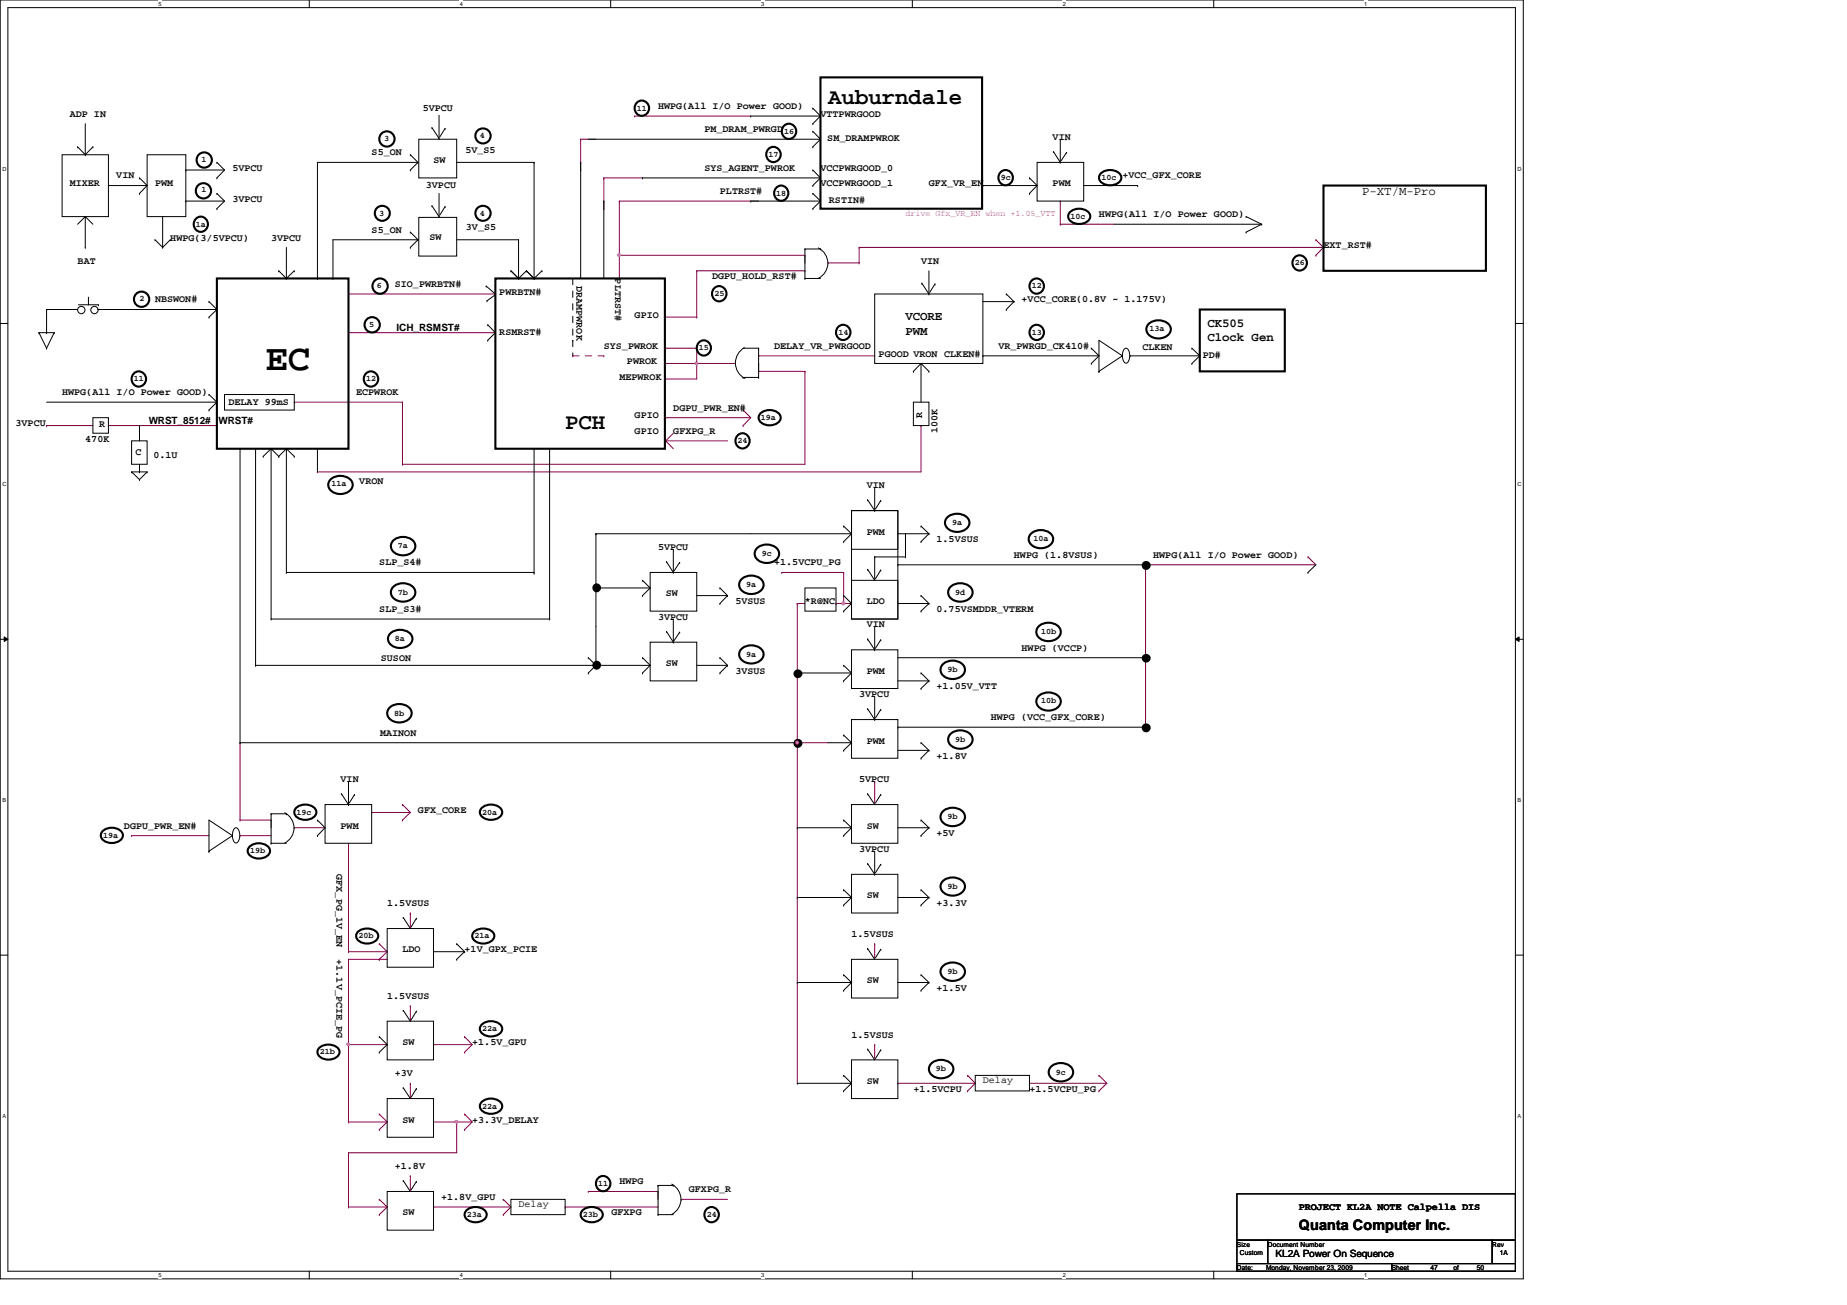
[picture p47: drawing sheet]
<svg xmlns="http://www.w3.org/2000/svg" width="297mm" height="210mm" viewBox="0 0 297 210" stroke-linecap="round" stroke-linejoin="round" font-family="sans-serif">
<defs><g id="words">
<text font-size="6" x="42.7" y="59.5">EC</text>
<g font-size="3.6">
<text x="133.2" y="16.7">Auburndale</text>
<text x="90.9" y="69">PCH</text>
</g>
<text font-size="2.3" x="208.9" y="197.9">Quanta Computer Inc.</text>
<g font-size="2">
<text x="219.1" y="31.4">P-XT/M-Pro</text>
<text x="145.6" y="53.9">PWM</text>
<text x="145.6" y="51.4">VCORE</text>
<text x="194.2" y="52.7">CK505</text>
<text x="194.2" y="54.9">Clock Gen</text>
</g>
<g font-size="1.6">
<text x="68" y="17.8">5VPCU</text>
<text x="105.8" y="17.5">HWPG(All I/O Power GOOD)</text>
<text x="11.2" y="18.8">ADP IN</text>
<text x="113.3" y="21.3">PM_DRAM_PWRGD</text>
<text x="131.9" y="18.8">VTTPWRGOOD</text>
<text x="133.1" y="22.6">SM_DRAMPWROK</text>
<text x="169.3" y="22.5">VIN</text>
<text x="11.2" y="30">MIXER</text>
<text x="18.7" y="28.7">VIN</text>
<text x="24.9" y="30">PWM</text>
<text x="37.4" y="27.5">5VPCU</text>
<text x="59.8" y="25">S5_ON</text>
<text x="69.7" y="26.2">SW</text>
<text x="74.8" y="24.6">5V_S5</text>
<text x="113.3" y="27.5">SYS_AGENT_PWROK</text>
<text x="131.9" y="27.5">VCCPWRGOOD_0</text>
<text x="131.9" y="30">VCCPWRGOOD_1</text>
<text x="149.4" y="30">GFX_VR_EN</text>
<text x="169.3" y="30">PWM</text>
<text x="180.5" y="28.7">+VCC_GFX_CORE</text>
<text x="37.4" y="32.5">3VPCU</text>
<text x="68.5" y="30.2">3VPCU</text>
<text x="115.8" y="31.2">PLTRST#</text>
<text x="133.3" y="32.6">RSTIN#</text>
<text x="176.7" y="34.9">HWPG(All I/O Power GOOD)</text>
<text x="27.4" y="38.7">HWPG(3/5VPCU)</text>
<text x="43.6" y="38.7">3VPCU</text>
<text x="59.8" y="37.4">S5_ON</text>
<text x="69.1" y="38.6">SW</text>
<text x="74.9" y="36.9">3V_S5</text>
<text x="212.8" y="39.9">EXT_RST#</text>
<text x="12.5" y="42.4">BAT</text>
<text x="63.5" y="46.1">SIO_PWRBTN#</text>
<text x="80.3" y="47.4">PWRBTN#</text>
<text x="92.7" y="46" transform="rotate(90 92.7 46)">DRAMPWROK</text>
<text x="98.9" y="44.8" transform="rotate(90 98.9 44.8)">PLTRST#</text>
<text x="114.5" y="44.9">DGPU_HOLD_RST#</text>
<text x="148.1" y="42.4">VIN</text>
<text x="24.9" y="48.6">NBSWON#</text>
<text x="63.8" y="53.3">ICH_RSMST#</text>
<text x="80.3" y="53.8">RSMRST#</text>
<text x="102.1" y="51.1">GPIO</text>
<text x="164.3" y="48.6">+VCC_CORE(0.8V ~ 1.175V)</text>
<text x="97.1" y="56.1">SYS_PWROK</text>
<text x="100.8" y="58.6">PWROK</text>
<text x="124.5" y="56.1">DELAY_VR_PWRGOOD</text>
<text x="141.3" y="57.5">PGOOD VRON CLKEN#</text>
<text x="160.6" y="56.1">VR_PWRGD_CK410#</text>
<text x="183.7" y="56.2">CLKEN</text>
<text x="193.4" y="57.6">PD#</text>
<text x="10" y="63.6">HWPG(All I/O Power GOOD)</text>
<text x="36.7" y="65.2">DELAY 99mS</text>
<text x="57.3" y="63.6">ECPWROK</text>
<text x="99.6" y="61.1">MEPWROK</text>
<text x="2.5" y="68.5">3VPCU</text>
<text x="13.7" y="71">470K</text>
<text x="16" y="68.7">R</text>
<text x="23.9" y="68.2">WRST_8512#</text>
<text x="35.1" y="68.2">WRST#</text>
<text x="102.1" y="67.3">GPIO</text>
<text x="102.1" y="69.8">GPIO</text>
<text x="108.3" y="66">DGPU_PWR_EN#</text>
<text x="108.3" y="69.8">GFXPG_R</text>
<text x="148.3" y="67.2" transform="rotate(-90 148.3 67.2)">R</text>
<text x="150.8" y="69.7" transform="rotate(-90 150.8 69.7)">100K</text>
<text x="21.8" y="73.2">C</text>
<text x="24.7" y="73.7">0.1U</text>
<text x="57.8" y="77.9">VRON</text>
<text x="139.4" y="78.5">VIN</text>
<text x="105.8" y="88.5">5VPCU</text>
<text x="139.4" y="86">PWM</text>
<text x="150.6" y="87.2">1.5VSUS</text>
<text x="163.1" y="89.7">HWPG (1.8VSUS)</text>
<text x="185.5" y="89.7">HWPG(All I/O Power GOOD)</text>
<text x="61" y="90.9">SLP_S4#</text>
<text x="107.1" y="95.9">SW</text>
<text x="124.5" y="90.9">+1.5VCPU_PG</text>
<text x="61" y="98.4">SLP_S3#</text>
<text x="105.8" y="99.7">3VPCU</text>
<text x="118.3" y="97.2">5VSUS</text>
<text x="129.5" y="97.2">*R@NC</text>
<text x="139.4" y="97.2">LDO</text>
<text x="139.4" y="100.9">VIN</text>
<text x="150.6" y="98.4">0.75VSMDDR_VTERM</text>
<text x="61.3" y="106.4">SUSON</text>
<text x="107.1" y="107.1">SW</text>
<text x="164.3" y="104.6">HWPG (VCCP)</text>
<text x="118.3" y="108.4">3VSUS</text>
<text x="138.2" y="112.1">3VPCU</text>
<text x="139.4" y="108.4">PWM</text>
<text x="150.6" y="110.9">+1.05V_VTT</text>
<text x="61.1" y="118.3">MAINON</text>
<text x="139.4" y="119.6">PWM</text>
<text x="159.3" y="115.8">HWPG (VCC_GFX_CORE)</text>
<text x="54.8" y="125.8">VIN</text>
<text x="138.2" y="125.8">5VPCU</text>
<text x="150.6" y="122">+1.8V</text>
<text x="67.2" y="130.8">GFX_CORE</text>
<text x="19.9" y="133.3">DGPU_PWR_EN#</text>
<text x="54.8" y="133.3">PWM</text>
<text x="138.2" y="137">3VPCU</text>
<text x="139.4" y="133.3">SW</text>
<text x="150.6" y="134.5">+5V</text>
<text x="54.1" y="140.6" transform="rotate(90 54.1 140.6)">GFX_PG_1V_EN</text>
<text x="62.3" y="145.7">1.5VSUS</text>
<text x="139.4" y="144.5">SW</text>
<text x="150.6" y="145.7">+3.3V</text>
<text x="54.1" y="154.3" transform="rotate(90 54.1 154.3)">+1.1V_PCIE_PG</text>
<text x="64.7" y="153.2">LDO</text>
<text x="74.7" y="153.2">+1V_GPX_PCIE</text>
<text x="136.9" y="150.7">1.5VSUS</text>
<text x="62.3" y="160.7">1.5VSUS</text>
<text x="139.4" y="158.2">SW</text>
<text x="150.6" y="159.4">+1.5V</text>
<text x="136.9" y="166.9">1.5VSUS</text>
<text x="63.5" y="173.1">+3V</text>
<text x="64.7" y="168.1">SW</text>
<text x="75.9" y="168.1">+1.5V_GPU</text>
<text x="139.4" y="174.3">SW</text>
<text x="146.9" y="175.6">+1.5VCPU</text>
<text x="158.1" y="174.2">Delay</text>
<text x="165.6" y="175.6">+1.5VCPU_PG</text>
<text x="64.7" y="180.6">SW</text>
<text x="75.9" y="180.6">+3.3V_DELAY</text>
<text x="63.5" y="188">+1.8V</text>
<text x="99.6" y="190.5">HWPG</text>
<text x="110.8" y="191.8">GFXPG_R</text>
<text x="64.7" y="195.5">SW</text>
<text x="70.9" y="193">+1.8V_GPU</text>
<text x="83.4" y="194.2">Delay</text>
<text x="98.3" y="195.5">GFXPG</text>
<text x="208.9" y="194.6">PROJECT KL2A NOTE Calpella DIS</text>
<text x="205.1" y="202.2">KL2A Power On Sequence</text>
</g>
<g font-size="1.4">
<text x="102.4" y="17.8">11</text>
<text x="61.8" y="22.7">3</text>
<text x="77.2" y="22.2">4</text>
<text x="126.1" y="21.5">16</text>
<text x="32.4" y="26">1</text>
<text x="123.6" y="25.2">17</text>
<text x="160.9" y="29">9c</text>
<text x="177.1" y="29">10c</text>
<text x="32.4" y="30.9">1</text>
<text x="61" y="34.7">3</text>
<text x="77.2" y="34.7">4</text>
<text x="124.8" y="31.5">18</text>
<text x="172.2" y="35.2">10c</text>
<text x="31.5" y="36.4">1a</text>
<text x="60.6" y="46.4">6</text>
<text x="114.9" y="47.6">25</text>
<text x="165.9" y="46.4">12</text>
<text x="208.2" y="42.7">26</text>
<text x="22.4" y="48.4">2</text>
<text x="59.4" y="52.6">5</text>
<text x="134.8" y="53.8">14</text>
<text x="165.9" y="53.8">13</text>
<text x="184.9" y="53.2">13a</text>
<text x="112.4" y="56.3">15</text>
<text x="21.5" y="61.3">11</text>
<text x="58.9" y="61.3">12</text>
<text x="118.6" y="71.3">24</text>
<text x="122.4" y="67.6">19a</text>
<text x="53.3" y="78.1">11a</text>
<text x="64" y="88.2">7a</text>
<text x="122.5" y="89.5">9c</text>
<text x="153.1" y="84.5">9a</text>
<text x="166.2" y="87">10a</text>
<text x="64" y="95.7">7b</text>
<text x="120" y="94.4">9a</text>
<text x="153.6" y="95.7">9d</text>
<text x="167.4" y="101.9">10b</text>
<text x="63.5" y="103.1">8a</text>
<text x="120" y="105.6">9a</text>
<text x="152.4" y="108.1">9b</text>
<text x="167.4" y="113.1">10b</text>
<text x="63.4" y="115.1">8b</text>
<text x="153.6" y="119.3">9b</text>
<text x="47.7" y="131">19c</text>
<text x="77.6" y="131">20a</text>
<text x="152.4" y="131.8">9b</text>
<text x="16.6" y="134.7">19a</text>
<text x="40.2" y="137.2">19b</text>
<text x="152.4" y="143">9b</text>
<text x="57.7" y="150.9">20b</text>
<text x="76.3" y="150.9">21a</text>
<text x="152.4" y="156.7">9b</text>
<text x="77.6" y="165.9">22a</text>
<text x="51.4" y="169.6">21b</text>
<text x="150.5" y="172.3">9b</text>
<text x="169.8" y="172.8">9c</text>
<text x="77.6" y="178.3">22a</text>
<text x="96.2" y="190.8">11</text>
<text x="75.1" y="195.7">23a</text>
<text x="93.7" y="195.7">23b</text>
<text x="113.7" y="195.7">24</text>
</g>
<text font-size="1.4" fill="#f0f" x="145.6" y="34.7">drive Gfx_VR_EN when +1.05_VTT</text>
<g font-size="1.1">
<text x="198.9" y="200.5">Size</text>
<text x="199.4" y="201.8">Custom</text>
<text x="203.9" y="200.5">Document Number</text>
<text x="240" y="200.5">Rev</text>
<text x="241.2" y="201.8">1A</text>
<text x="198.9" y="204.3">Date:</text>
<text x="203.6" y="204.3">Monday, November 23, 2009</text>
<text x="223.8" y="204.3">Sheet</text>
<text x="230" y="204.3">47</text>
<text x="233.8" y="204.3">of</text>
<text x="237.5" y="204.3">50</text>
</g>
<g font-size=".9">
<text x="25.5" y=".9">5</text>
<text x="74" y=".9">4</text>
<text x="122.4" y=".9">3</text>
<text x="170.9" y=".9">2</text>
<text x="219.4" y=".9">1</text>
<text x=".4" y="27.4">D</text>
<text x="244" y="27.4">D</text>
<text x=".4" y="78.2">C</text>
<text x="244" y="78.2">C</text>
<text x=".4" y="129">B</text>
<text x="244" y="129">B</text>
<text x=".4" y="179.8">A</text>
<text x="244" y="179.8">A</text>
<text x="25.5" y="205.4">5</text>
<text x="74" y="205.4">4</text>
<text x="122.4" y="205.4">3</text>
<text x="170.9" y="205.4">2</text>
<text x="219.4" y="205.4">1</text>
</g>
</g></defs>
<path d="M0 0h245v205.7h-245zM1.3 1.2h242.4v203.3h-242.4z" fill="none" stroke="#000" stroke-width=".16"/>
<g fill="#fff">
<path d="M25.5 .1h.5v1h-.5z"/>
<path d="M25.5 204.6h.5v1h-.5z"/>
</g>
<path d="M49.7 0v1.2M49.7 204.5v1.2" fill="none" stroke="#000" stroke-width=".16"/>
<g fill="#fff">
<path d="M74 .1h.5v1h-.5z"/>
<path d="M74 204.6h.5v1h-.5z"/>
</g>
<path d="M98.2 0v1.2M98.2 204.5v1.2" fill="none" stroke="#000" stroke-width=".16"/>
<g fill="#fff">
<path d="M122.4 .1h.5v1h-.5z"/>
<path d="M122.4 204.6h.5v1h-.5z"/>
</g>
<path d="M146.7 0v1.2M146.7 204.5v1.2" fill="none" stroke="#000" stroke-width=".16"/>
<g fill="#fff">
<path d="M170.9 .1h.5v1h-.5z"/>
<path d="M170.9 204.6h.5v1h-.5z"/>
</g>
<path d="M195.2 0v1.2M195.2 204.5v1.2" fill="none" stroke="#000" stroke-width=".16"/>
<g fill="#fff">
<path d="M219.4 .1h.5v1h-.5z"/>
<path d="M219.4 204.6h.5v1h-.5z"/>
<path d="M.4 26.6h.6v1h-.6z"/>
<path d="M244 26.6h.7v1h-.7z"/>
<path d="M.4 77.4h.6v1h-.6z"/>
<path d="M244 77.4h.7v1h-.7z"/>
</g>
<path d="M0 52h1.3M243.7 52h1.2" fill="none" stroke="#000" stroke-width=".16"/>
<g fill="#fff">
<path d="M.4 128.2h.6v1h-.6z"/>
<path d="M244 128.2h.6v1h-.6z"/>
</g>
<path d="M0 102.8h1.3M.7 102.4l.6 .4-.6 .4zM243.7 102.8l.6-.4v.8zM243.7 102.8h1.2" fill="none" stroke="#000" stroke-width=".16"/>
<path d="M.7 102.4l.6 .4-.6 .4zM243.7 102.8l.6-.4v.8z" fill="#000"/>
<g fill="#fff">
<path d="M.4 179h.5v1h-.5z"/>
<path d="M244 179h.6v1h-.6z"/>
</g>
<path d="M0 153.6h1.3M243.7 153.6h1.2" fill="none" stroke="#000" stroke-width=".16"/>
<g fill="none" stroke="#800040" stroke-width=".16">
<path d="M56 47.3h.1M56 53.5h.1M56 47.3h23.7M56 53.5h23.7M122 57.2h.1M122 58.5h.1M122 57.2h18.7M122 58.5v1.2M7.5 68.5h.1M7.5 68.5h7.4M17.4 68.5h.1M17.4 68.5h17.5"/>
<path d="M47.3 64.7h.1M47.3 64.7h17.4M64.7 64.7h.1M64.7 74.7h.1M64.7 64.7v10M64.7 74.7h64.8M184.2 90.8h.1M184.2 90.8h27.4M184.2 90.8v26.2M128.2 119.5h.1M128.2 119.5h5M128.2 119.5v54.7"/>
</g>
<path d="M128 119.3h.4v.3h-.4z" fill-rule="evenodd" fill="#f0f"/>
<path d="M128 119.3h.4v.3h-.4z" fill="none" stroke="#f0f" stroke-width=".16"/>
<path d="M107.1 56h.1M107.1 56h5M112.1 58.5h.1M112.1 58.5v2.5M112.1 58.5h6.2M122 59.7h.1M122 59.7h7.5M129.5 59.7h.1M129.5 59.7v15M51.1 75.9h.1M148.1 68.5h.1M148.1 68.5v7.4h-97" fill="none" stroke="#800040" stroke-width=".16"/>
<path d="M111.9 58.3h.2v.3h-.2z" fill-rule="evenodd" fill="#f0f"/>
<path d="M111.9 58.3h.2v.3h-.2z" fill="none" stroke="#f0f" stroke-width=".16"/>
<g fill="none" stroke="#800040" stroke-width=".16">
<path d="M102.1 18.7h.1M102.1 18.7h18.6M93.4 22.4h.1M93.4 22.4h2.4M97.1 28.6h.1M97.1 28.6h6.2M170.5 36.1h.1M170.5 32.3h.1M170.5 36.1h8.7M170.5 32.3v3.8M107.1 61h.1M107.1 61h5"/>
<path d="M128.2 97.1h.1M128.2 97.1h1.3M134.4 97.1h.1M135.7 92.1h.1M135.7 92.1v5h-1.3M140.7 125.7h.1M140.7 125.7v3.7M140.7 151.8h.1M140.7 151.8v2.5M140.7 168h.1M140.7 168v2.5"/>
</g>
<path d="M135.5 96.9h.3v.3h-.3z" fill-rule="evenodd" fill="#f0f"/>
<path d="M135.5 96.9h.3v.3h-.3z" fill="none" stroke="#f0f" stroke-width=".16"/>
<g fill="none" stroke="#800040" stroke-width=".16">
<path d="M107.1 67.2h.1M107.1 67.2h13.6M125.7 92.1h.1M125.7 92.1h10M135.7 97.1h.1M135.7 97.1h1.2M38.6 119.5h.1M38.6 119.5v12.4M21.2 134.4h.1M21.2 134.4h12.4M38.6 131.9h.1M38.6 134.4h.1"/>
<path d="M38.6 131.9h5M38.6 134.4h5M43.6 131.9h.1M43.6 131.9v1.2M47.3 133.1h.1M47.3 133.1h5M56 135.6h.1M56 135.6v17.5M59.8 130.7h.1M59.8 130.7h6.2M56 153.1h.1M56 154.3h.1"/>
<path d="M56 154.3v13.7M56 153.1h6.3M61 154.3h.1M61 154.3h1.3M66 146.9h.1M66 146.9v2.5M56 168h.1M56 168h6.3M66 161.8h.1M66 161.8v2.5M144.4 174.2h.1M144.4 174.2h12.4"/>
<path d="M165.6 174.2h.1M165.6 174.2h12.4"/>
</g>
<path d="M55.9 167.8h.2v.3h-.2z" fill-rule="evenodd" fill="#f0f"/>
<path d="M55.9 167.8h.2v.3h-.2z" fill="none" stroke="#f0f" stroke-width=".16"/>
<path d="M56 168h.1M56 168v12.5M66 174.2h.1M66 174.2v2.5M69.7 168h.1M69.7 168h6.2M56 180.5h.1M56 180.5h6.3M73.4 180.5h.1M73.4 180.5h2.5M73.4 180.5v4.9" fill="none" stroke="#800040" stroke-width=".16"/>
<path d="M73.2 180.3h.4v.3h-.4z" fill-rule="evenodd" fill="#f0f"/>
<path d="M73.2 180.3h.4v.3h-.4z" fill="none" stroke="#f0f" stroke-width=".16"/>
<g fill="none" stroke="#800040" stroke-width=".16">
<path d="M93.4 27.3h.1M93.4 22.4v4.9M97.1 33.6h.1M97.1 28.6v5M99.6 41.1h.1M99.6 41.1v3.7M99.6 41.1h29.9M107.1 58.5h.1M112.1 56h.1M112.1 56v2.5h-5M129.5 41.1h.1M129.5 41.1v1.2"/>
<path d="M107.1 70.9h.1M107.1 70.9h9.9M128.2 97.1h.1M128.2 97.1v22.4M56 185.4h.1M56 194.1h.1M56 185.4h17.4M56 185.4v8.7M56 194.1h6.3M66 189.1h.1M66 189.1v2.5M69.7 194.1h.1"/>
<path d="M69.7 180.5h.1M69.7 194.1h12.5M69.7 180.5h3.7M90.9 194.1h.1M90.9 194.1h14.9M94.6 191.6h.1M94.6 191.6h11.2M105.8 191.6h.1M105.8 191.6v1.3M109.6 192.9h.1M109.6 192.9h7.4"/>
</g>
<path d="M99.4 40.9h.3v.3h-.3z" fill-rule="evenodd" fill="#f0f"/>
<path d="M99.4 40.9h.3v.3h-.3z" fill="none" stroke="#f0f" stroke-width=".16"/>
<g fill="none" stroke="#800040" stroke-width=".16">
<path d="M99.6 32.3h.1M99.6 32.3h22.4M99.6 32.3v8.8M138.2 39.8h.1M138.2 39.8h74.6M138.2 39.8v2.5M211.6 38.6h.1M211.6 38.6l1.2 1.2M212.8 39.8l-1.2 1.3M99.6 41.1h.1M107.1 51h5M112.1 51h.1"/>
<path d="M112.1 43.6h.1M112.1 43.6v7.4M112.1 43.6h17.4M129.5 43.6h.1M133.2 42.3h.1M133.2 42.3h5M138.2 42.3h.1M211.6 41.1h.1M107.1 70.9h.1M107.1 70.9l1.2 1.3M108.3 69.7l-1.2 1.2M119.5 66h.1"/>
<path d="M119.5 68.5h.1M119.5 66l1.2 1.2-1.2 1.3M210.4 89.6h.1M210.4 89.6l1.2 1.2M64.7 131.9h.1M64.7 129.4h.1M64.7 129.4l1.3 1.3-1.3 1.2M56 154.3h.1M56 154.3h5M61 151.8h.1M61 154.3h.1M61 151.8l1.3 1.3-1.3 1.2"/>
<path d="M61 179.2h.1M61 179.2l1.3 1.3-1.3 1.2M74.7 169.2h.1M74.7 166.8h.1M74.7 179.2h.1M74.7 166.8l1.2 1.2-1.2 1.2M74.7 179.2l1.2 1.3-1.2 1.2M155.6 175.5h.1M155.6 173h.1M155.6 173l1.2 1.2-1.2 1.3M176.7 173h.1M176.7 175.5h.1"/>
<path d="M176.7 173l1.3 1.2-1.3 1.3M61 181.7h.1M61 192.9h.1M61 195.4h.1M61 192.9l1.3 1.2-1.3 1.3M74.7 181.7h.1M80.9 195.4h.1M80.9 192.9h.1M80.9 192.9l1.3 1.2-1.3 1.3"/>
</g>
<g fill="none" stroke="#000" stroke-width=".16">
<path d="M13.7 19.9v5M70.6 18.5v3.8M120.7 18.7h.1M120.7 18.7h11.2M130.7 19.9h.1M130.7 17.4h.1M130.7 17.4l1.2 1.3M131.9 18.7l-1.2 1.2M10 24.9h7.4v9.9h-7.4zM12.5 23.6h.1M12.5 23.6l1.2 1.3M13.7 24.9h.1"/>
<path d="M13.7 39.8h.1M13.7 34.8h.1M13.7 34.8v5M13.7 34.8l1.2 1.3M13.7 34.8l-1.2 1.3M14.9 23.6h.1M14.9 23.6l-1.2 1.3M17.4 29.8h.1M17.4 29.8h6.3M22.4 28.6h.1M22.4 31.1h.1M22.4 28.6l1.3 1.2"/>
<path d="M23.7 24.9h6.2v9.9h-6.2zM23.7 29.8l-1.3 1.3M24.9 38.6h.1M24.9 38.6l1.3 1.2M26.2 39.8h.1M26.2 34.8v5M27.4 38.6h.1M27.4 38.6l-1.2 1.2M29.9 27.3h.1M29.9 32.3h.1M29.9 27.3h6.2M29.9 32.3h6.2"/>
<path d="M34.9 26.1h.1M34.9 28.6h.1M34.9 31.1h.1M34.9 33.6h.1M34.9 26.1l1.2 1.2M34.9 31.1l1.2 1.2M36.1 27.3l-1.2 1.3M36.1 32.3l-1.2 1.3M46.1 39.8v5M66 24.9h.1M66 27.3h.1M66 37.3h.1"/>
<path d="M66 39.8h.1M66 24.9l1.2 1.2M66 37.3l1.2 1.3M67.2 26.1h.1M67.2 38.6h.1M67.2 26.1h-16.1v18.7M67.2 26.1l-1.2 1.2M67.2 38.6h-13.7v6.2M67.2 38.6l-1.2 1.2M67.3 35h6.1v6.2h-6.1zM67.3 22.4h6.1v6.2h-6.1zM69.5 33.1h.1"/>
<path d="M69.5 20.5h.1M69.5 33.1l1.1 1.7M69.5 20.5l1.1 1.8M70.6 34.8h.1M70.6 22.3h.1M70.6 31.1v3.7M71.6 33.2h.1M71.6 20.7h.1M71.6 33.2l-.9 1.4M71.6 20.7l-.9 1.3M73.4 26.1h12.5M73.4 38.6h10"/>
<path d="M83.4 38.6h.1M83.4 38.6v6.2M85.9 26.1h.1M85.9 26.1v18.7M93.4 26.1h.1M93.4 26.1v18.7M94.6 22.4h37.3M97.1 32.3h.1M97.1 32.3v12.5M103.3 28.6h.1M103.3 28.6h28.6M120.7 32.3h.1"/>
<path d="M120.7 32.3h11.2M130.7 33.6h.1M130.7 31.1h.1M130.7 23.6h.1M130.7 21.1h.1M130.7 29.8h.1M130.7 27.3h.1M130.7 31.1l1.2 1.2M130.7 21.1l1.2 1.3M130.7 27.3l1.2 1.3M131.6 39.9a2.72 2.72 0 0 1 1.5 2.4 2.72 2.72 0 0 1-1.4 2.4M131.9 22.4h.1"/>
<path d="M131.9 32.3l-1.2 1.3M131.9 22.4l-1.2 1.2M131.9 28.6l-1.2 1.2M158.1 29.8h.1M158.1 29.8h8.7M165.6 28.6h.1M165.6 31.1h.1M165.6 28.6l1.2 1.2M166.8 26.1h7.5v6.2h-7.5zM166.8 29.8l-1.2 1.3M169.4 24.4h.1M169.4 24.4l1.1 1.7"/>
<path d="M170.5 26.1h.1M170.5 22.4v3.7M171.5 24.5h.1M171.5 24.5l-.9 1.4M174.3 29.8h8.7M179.2 36.1h23.7M183 29.8h.1M200.4 34.8h.1M200.4 37.3h.1M200.4 34.8l2.5 1.3M202.9 36.1h.1M202.9 36.1l-2.5 1.2"/>
<path d="M6.3 53.5h.1M6.3 53.5l1.2 2.5M6.3 53.5h2.4M7.5 49.8h.1M7.5 56h.1M7.5 53.5h.1M7.5 49.8h5M7.5 49.8v3.7M8.7 53.5h.1M8.7 53.5l-1.2 2.5M12.6 49h3.2M14.2 48.9h.1"/>
<path d="M14.2 47.8v1.1M15.7 49.8h19.2M15.8 49h.1M33.6 48.5h.1M33.6 51h.1M33.6 48.5l1.3 1.3M34.9 49.8h.1M34.9 49.8l-1.3 1.2M44.8 43.6h.1M44.8 43.6l1.3 1.2M46.1 44.8h.1M47.3 43.6h.1"/>
<path d="M47.3 43.6l-1.2 1.2M51.1 44.8h.1M53.5 44.8h.1M78.2 46h.1M78.2 46l1.5 1.3M78.3 48.4h.1M78.4 52.2h.1M78.4 54.7h.1M78.4 52.2l1.3 1.3-1.3 1.2M79.7 47.4l-1.4 1M82.2 43.6h.1M82.2 43.6l1.2 1.2"/>
<path d="M83.4 44.8h.1M84.7 43.6h.1M84.7 43.6l-1.3 1.2M84.7 43.6l1.2 1.2M85.9 44.8h.1M87.2 43.6h.1M87.2 43.6l-1.3 1.2M119.5 56h2.5M119.7 55.9a2.81 2.81 0 0 0 .1 5M122 56h.1M122 56v4.7M129.5 44.8h.1"/>
<path d="M129.5 40h.1M129.5 44.8h2.4M129.5 40v4.8M129.5 40h2.4M131.9 40h.1M140.7 47.3h17.4v11.2h-17.4zM146.9 59.7h.1M148.1 58.5h.1M148.1 58.5l1.3 1.2M148.1 58.5v6.2M148.1 58.5l-1.2 1.2M148.2 45.6h.1"/>
<path d="M148.2 45.6l1.2 1.7M149.4 59.7h.1M149.4 47.3h.1M149.4 43.6v3.7M150.4 45.7h.1M150.4 45.7l-.9 1.3M158.1 57.2h.1M158.1 48.5h5M158.1 57.2h18.6M161.8 47.3h.1M161.8 49.8h.1M161.8 47.3l1.3 1.2"/>
<path d="M163.1 48.5h.1M163.1 48.5l-1.3 1.3M175.5 58.5h.1M175.5 56h.1M175.5 56l1.2 1.2M176.7 59.7h.1M176.7 57.2l-1.2 1.3M180.5 57.2h.1M180.5 57.2l-3.8-2.5v5M180.5 57.2l-3.8 2.5M180.9 56.1l.2-.1a1.52 1.52 0 0 1 0 2.4 1.09 1.09 0 0 1-.6-1.2l.1-.5zM181.7 57.2h.1"/>
<path d="M181.7 57.2h11.3M191.7 56h.1M191.7 58.5h.1M191.7 56l1.3 1.2M193 57.2l-1.3 1.3M7.5 64.7h27.4M14.9 67.2h2.5v2.5h-2.5zM21.2 70.9h2.5v3.8h-2.5zM21.2 75.9h.1M21.2 75.9h2.5M21.2 75.9l1.2 1.2M22.4 68.5h.1"/>
<path d="M22.4 75.9h.1M22.4 77.1h.1M22.4 68.5v2.4M22.4 74.7v1.2M23.7 75.9h.1M23.7 75.9l-1.3 1.2M33.6 66h.1M33.6 63.5h.1M33.6 63.5l1.3 1.2M34.9 64.7h.1M34.9 64.7l-1.3 1.3M36.1 63.5h11.2v2.5h-11.2z"/>
<path d="M38.6 72.2v47.3M41.1 72.2v34.8M42.3 73.4h.1M43.6 72.2h.1M43.6 72.2v27.4M43.6 72.2l-1.3 1.2M43.6 72.2l1.2 1.2M44.8 73.4h.1M46.1 72.2h.1M46.1 72.2v19.9M46.1 72.2l-1.3 1.2M46.1 72.2l1.2 1.2"/>
<path d="M47.3 73.4h.1M51.1 72.2h.1M51.1 72.2v3.7M85.9 72.2v20M88.4 72.2v27.4M119.5 60.7h.1M119.5 60.7h2.5M122 60.7h.1M140.7 78.4v3.7M146.9 64.7h2.5v3.8h-2.5zM43.6 99.6h.1M43.6 99.6h44.8"/>
<path d="M46.1 92.1h.1M46.1 92.1h39.8M85.9 92.2h.1M88.4 99.6h.1M95.8 85.9h.1M95.8 94.6h.1M95.8 85.9v21.1M95.8 85.9h41.1M95.8 94.6h8.8M103.3 93.3h.1M103.3 95.8h.1M103.3 93.3l1.3 1.3"/>
<path d="M104.6 92.1h7.5v6.2h-7.5zM104.6 94.6l-1.3 1.2M107.2 90.3h.1M107.2 90.3l1.1 1.8M108.3 92.1h.1M108.3 88.3v3.8M108.3 99.6v3.7M109.3 90.5h.1M109.3 90.5l-.9 1.3M112.1 95.8h4.9M115.8 94.6h.1M115.8 97.1h.1"/>
<path d="M115.8 94.6l1.2 1.2M117 95.8h.1M117 95.8l-1.2 1.3M129.5 94.6h4.9v3.7h-4.9zM135.7 95.8h.1M135.7 98.3h.1M135.7 84.6h.1M135.7 87.1h.1M135.7 95.8l1.2 1.3-1.2 1.2M135.7 84.6l1.2 1.3M136.9 93.3h7.5v6.3h-7.5zM136.9 82.1h7.5v6.2h-7.5z"/>
<path d="M136.9 82.1h7.5v17.5h-7.5zM136.9 85.9h.1M136.9 85.9l-1.2 1.2M139.5 80.4h.1M139.5 91.6h.1M139.5 80.4l1.2 1.7M140.7 89.6h.1M140.7 82.1h.1M140.7 89.6v3.7l-1.2-1.7M140.7 89.6h4.9M141.6 80.5h.1M141.6 91.7h.1"/>
<path d="M141.6 80.5l-.8 1.4M141.6 91.7l-.8 1.4M144.4 90.8h.1M144.4 90.8h39.8M144.4 85.9h5M144.4 97.1h5M145.6 89.6h.1M145.6 85.9v3.7M148.1 84.6h.1M148.1 87.1h.1M148.1 95.8h.1M148.1 98.3h.1"/>
<path d="M148.1 84.6l1.3 1.3M148.1 95.8l1.3 1.3M149.4 85.9h.1M149.4 97.1h.1M149.4 85.9l-1.3 1.2M149.4 97.1l-1.3 1.2M210.4 92.1h.1M211.6 90.8l-1.2 1.3M38.6 119.5h.1M38.6 119.5h89.6M41.1 107h.1M41.1 107h63.5"/>
<path d="M94.6 105.8h.1M94.6 108.2h.1M94.6 105.8l1.2 1.2M95.8 107h.1M95.8 107l-1.2 1.2M103.3 105.8h.1M103.3 108.2h.1M103.3 105.8l1.3 1.2M104.6 103.3h7.5v6.2h-7.5zM104.6 107l-1.3 1.2M107.2 101.6h.1M107.2 101.6l1.1 1.7"/>
<path d="M108.3 103.3h.1M109.3 101.7h.1M109.3 101.7l-.9 1.3M112.1 107h4.9M115.8 105.8h.1M115.8 108.2h.1M115.8 105.8l1.2 1.2M117 107h.1M117 107l-1.2 1.2M128.2 108.2h.1M128.2 119.5h.1M128.2 108.2h8.7"/>
<path d="M133.2 119.5h3.7M135.7 107h.1M135.7 109.5h.1M135.7 118.2h.1M135.7 107l1.2 1.2M135.7 118.2l1.2 1.3M136.9 104.5h7.5v6.2h-7.5zM136.9 115.7h7.5v6.3h-7.5zM136.9 119.5h.1M136.9 108.2l-1.2 1.3M136.9 119.5l-1.2 1.2M139.5 102.8h.1"/>
<path d="M139.5 114h.1M139.5 102.8l1.2 1.7M139.5 114l1.2 1.7M140.7 104.5h.1M140.7 115.7h.1M140.7 100.8v3.7M140.7 112v3.7M141.6 102.9h.1M141.6 114.1h.1M141.6 102.9l-.8 1.4M141.6 114.1l-.8 1.4M144.4 117h.1"/>
<path d="M144.4 109.5h5M144.4 105.8h39.8M144.4 117h39.8M148.1 108.2h.1M148.1 110.7h.1M148.1 119.5h.1M148.1 108.2l1.3 1.3M148.1 119.5l1.3 1.2M149.4 109.5h.1M149.4 109.5l-1.3 1.2M184.2 105.8h.1M33.6 136.9h.1"/>
<path d="M37.4 134.4h.1M37.4 134.4l-3.8-2.5v5M37.4 134.4l-3.8 2.5M37.7 133.2l.3-.1a1.57 1.57 0 0 1 0 2.5 1.09 1.09 0 0 1-.6-1.2v-.5zM43.6 135.6h.1M43.6 130.9h.1M43.6 130.9v4.7M43.6 135.6h2.5M43.6 130.9h2.5M45.8 130.7a2.74 2.74 0 0 1 0 4.9M46.1 130.9h.1M51.1 131.9h.1"/>
<path d="M51.1 134.4h.1M51.1 131.9l1.2 1.2-1.2 1.3M52.3 129.4h7.5v6.2h-7.5zM54.9 127.7h.1M54.9 127.7l1.1 1.7M56 129.4h.1M56 125.7v3.7M57 127.8h.1M57 127.8l-.8 1.4M128.2 133.1h.1M128.2 133.1h8.7M135.7 131.9h.1"/>
<path d="M135.7 134.4h.1M135.7 120.7h.1M135.7 131.9l1.2 1.2M136.9 129.4h7.5v6.2h-7.5zM136.9 133.1l-1.2 1.3M139.5 127.7h.1M139.5 138.9h.1M139.5 127.7l1.2 1.7M139.5 138.9l1.2 1.7M140.7 136.9v3.7M141.6 127.8h.1M141.6 139h.1"/>
<path d="M141.6 127.8l-.8 1.4M141.6 139l-.8 1.4M144.4 133.1h5M144.4 120.7h5M148.1 131.9h.1M148.1 134.4h.1M148.1 122h.1M148.1 131.9l1.3 1.2M149.4 133.1h.1M149.4 120.7h.1M149.4 120.7l-1.3 1.3M149.4 133.1l-1.3 1.3"/>
<path d="M62.3 149.4h7.4v6.2h-7.4zM64.9 147.6h.1M64.9 147.6l1.1 1.8M67 147.7h.1M67 147.7l-.9 1.4M69.7 153.1h5M73.4 151.8h.1M73.4 154.3h.1M73.4 151.8l1.3 1.3M74.7 153.1h.1M74.7 153.1l-1.3 1.2M128.2 144.4h.1"/>
<path d="M128.2 158h.1M128.2 144.4h8.7M128.2 158h8.7M135.7 143.1h.1M135.7 145.6h.1M135.7 156.8h.1M135.7 159.3h.1M135.7 143.1l1.2 1.3M135.7 156.8l1.2 1.2M136.9 140.6h7.5v6.3h-7.5zM136.9 154.3h7.5v6.2h-7.5zM136.9 144.4l-1.2 1.2"/>
<path d="M136.9 158l-1.2 1.3M139.5 152.6h.1M139.5 152.6l1.2 1.7M140.7 140.6h.1M141.6 152.7h.1M141.6 152.7l-.8 1.4M144.4 144.4h5M144.4 158h5M148.1 143.1h.1M148.1 145.6h.1M148.1 156.8h.1M148.1 159.3h.1"/>
<path d="M148.1 143.1l1.3 1.3M148.1 156.8l1.3 1.2M149.4 144.4h.1M149.4 158h.1M149.4 144.4l-1.3 1.2M149.4 158l-1.3 1.3M61 166.8h.1M61 169.2h.1M61 166.8l1.3 1.2-1.3 1.2M62.3 164.3h7.4v6.2h-7.4zM62.3 176.7h7.4v6.2h-7.4zM64.9 162.5h.1"/>
<path d="M64.9 175h.1M64.9 162.5l1.1 1.8M64.9 175l1.1 1.7M67 162.6h.1M67 175.1h.1M67 162.6l-.9 1.4M67 175.1l-.9 1.4M128.2 174.2h.1M128.2 174.2h8.7M135.7 173h.1M135.7 175.5h.1M135.7 173l1.2 1.2"/>
<path d="M136.9 170.5h7.5v6.2h-7.5zM136.9 174.2l-1.2 1.3M139.5 168.7h.1M139.5 168.7l1.2 1.8M141.6 168.9h.1M141.6 168.9l-.8 1.4M156.8 173h8.8v2.5h-8.8zM62.3 191.6h7.4v6.3h-7.4zM64.9 189.9h.1M64.9 189.9l1.1 1.7M67 190h.1M67 190l-.9 1.4"/>
<path d="M82.2 192.9h8.7v2.5h-8.7zM105.8 195.4h.1M105.8 190.7h.1M105.8 195.4h2.5M105.8 190.7v4.7M105.8 190.7h2.5M108 190.5a2.74 2.74 0 0 1 0 4.8M108.3 190.7h.1M198.9 192h44.8v7.5h-44.8zM198.9 199.5h5v3.7h-5zM203.9 199.5h36.1v3.7h-36.1zM240 199.5h3.7v3.7h-3.7z"/>
<path d="M198.9 203.2h24.9v1.3h-24.9zM223.8 203.2h19.9v1.3h-19.9z"/>
<circle cx="13.1" cy="49.9" r=".59"/>
<circle cx="15.2" cy="49.9" r=".59"/>
</g>
<g fill="none" stroke="#000" stroke-width=".34">
<path d="M131.9 12.4h26v21.2h-26zM31.6 35.1a1.18 1.18 0 0 1 1.8 1 1.18 1.18 0 0 1-1.8 1 1.29 1.29 0 0 1 0-2zM125 30.1a1.18 1.18 0 0 1 1.8 1 1.18 1.18 0 0 1-1.8 1 1.29 1.29 0 0 1 0-2zM172.1 34.1a2.2 2.2 0 0 1 3.1 .3 1.17 1.17 0 0 1-1.1 1.6 1.75 1.75 0 0 1-2.3-1.2l.1-.4zM177.1 27.9a2.24 2.24 0 0 1 3.1 .3 1.17 1.17 0 0 1-1.1 1.5 1.79 1.79 0 0 1-2.4-1.1l.1-.4zM212.8 29.8h26.2v13.8h-26.2zM34.9 44.8h21.1v27.4h-21.1zM79.7 44.8h27.2v27.4h-27.2zM112.5 55a1.18 1.18 0 0 1 1.8 1 1.18 1.18 0 0 1-1.8 1 1.29 1.29 0 0 1 0-2zM184.6 52.2a2.31 2.31 0 0 1 3.6 .4 1.49 1.49 0 0 1-1.4 1.8 1.94 1.94 0 0 1-2.4-1.4zM193 49.8h13.6v9.9h-13.6zM53 77.2a2.31 2.31 0 0 1 3.7 .4 1.49 1.49 0 0 1-1.4 1.8 1.94 1.94 0 0 1-2.5-1.4z"/>
<path d="M118.7 69.9a1.18 1.18 0 0 1 1.9 1 1.18 1.18 0 0 1-1.9 1 1.29 1.29 0 0 1 0-2zM122.3 66.5a2.2 2.2 0 0 1 3.2 .3 1.17 1.17 0 0 1-1.2 1.5 1.75 1.75 0 0 1-2.3-1.1l.1-.4zM63.1 87.1a2.28 2.28 0 0 1 3.6 .3 1.5 1.5 0 0 1-1.4 1.9 1.94 1.94 0 0 1-2.4-1.5zM63.1 94.5a2.28 2.28 0 0 1 3.6 .4 1.5 1.5 0 0 1-1.4 1.8 1.94 1.94 0 0 1-2.4-1.4zM119.1 93.3a2.28 2.28 0 0 1 3.6 .4 1.5 1.5 0 0 1-1.4 1.8 1.94 1.94 0 0 1-2.4-1.4zM121.6 88.3a2.28 2.28 0 0 1 3.6 .4 1.5 1.5 0 0 1-1.4 1.8 1.94 1.94 0 0 1-2.4-1.4zM152.2 83.3a2.31 2.31 0 0 1 3.6 .4 1.49 1.49 0 0 1-1.3 1.8 1.94 1.94 0 0 1-2.5-1.4zM152.7 94.5a2.28 2.28 0 0 1 3.6 .4 1.5 1.5 0 0 1-1.3 1.8 1.94 1.94 0 0 1-2.5-1.4zM165.7 86a2.31 2.31 0 0 1 3.6 .3 1.49 1.49 0 0 1-1.4 1.8 1.94 1.94 0 0 1-2.5-1.4zM62.5 114a2.28 2.28 0 0 1 3.6 .3 1.5 1.5 0 0 1-1.4 1.9 1.94 1.94 0 0 1-2.4-1.5zM62.7 102a2.31 2.31 0 0 1 3.6 .4 1.49 1.49 0 0 1-1.4 1.8 1.94 1.94 0 0 1-2.5-1.5zM119.1 104.5a2.31 2.31 0 0 1 3.6 .4 1.49 1.49 0 0 1-1.4 1.8 1.94 1.94 0 0 1-2.4-1.5z"/>
<path d="M151.5 107a2.28 2.28 0 0 1 3.6 .3 1.5 1.5 0 0 1-1.4 1.9 1.94 1.94 0 0 1-2.4-1.5zM152.7 118.2a2.28 2.28 0 0 1 3.6 .4 1.5 1.5 0 0 1-1.3 1.8 1.94 1.94 0 0 1-2.5-1.4zM166.9 100.9a2.28 2.28 0 0 1 3.6 .3 1.5 1.5 0 0 1-1.4 1.9 1.94 1.94 0 0 1-2.4-1.5zM166.9 112.1a2.31 2.31 0 0 1 3.6 .3 1.49 1.49 0 0 1-1.4 1.8 1.94 1.94 0 0 1-2.4-1.4zM16.5 133.6a2.2 2.2 0 0 1 3.2 .4 1.17 1.17 0 0 1-1.2 1.5 1.75 1.75 0 0 1-2.3-1.1l.1-.4zM40.2 136.1a2.24 2.24 0 0 1 3.1 .4 1.17 1.17 0 0 1-1.1 1.5 1.79 1.79 0 0 1-2.4-1.1l.1-.4zM47.7 129.9a2.2 2.2 0 0 1 3.1 .4 1.17 1.17 0 0 1-1.1 1.5 1.75 1.75 0 0 1-2.4-1.2l.1-.3zM77.5 129.9a2.24 2.24 0 0 1 3.2 .4 1.17 1.17 0 0 1-1.2 1.5 1.79 1.79 0 0 1-2.3-1.2l.1-.3zM151.5 130.6a2.28 2.28 0 0 1 3.6 .4 1.5 1.5 0 0 1-1.4 1.8 1.94 1.94 0 0 1-2.4-1.4zM57.6 149.8a2.28 2.28 0 0 1 3.1 .4 1.16 1.16 0 0 1-1.1 1.5 1.75 1.75 0 0 1-2.3-1.2l.1-.3zM76.3 149.8a2.28 2.28 0 0 1 3.1 .4 1.16 1.16 0 0 1-1.1 1.5 1.75 1.75 0 0 1-2.4-1.2l.1-.3zM151.5 141.8a2.31 2.31 0 0 1 3.6 .4 1.49 1.49 0 0 1-1.4 1.8 1.94 1.94 0 0 1-2.4-1.4z"/>
<path d="M151.5 155.5a2.28 2.28 0 0 1 3.6 .4 1.5 1.5 0 0 1-1.4 1.8 1.94 1.94 0 0 1-2.4-1.4zM51.4 168.5a2.28 2.28 0 0 1 3.1 .3 1.16 1.16 0 0 1-1.1 1.6 1.75 1.75 0 0 1-2.3-1.2v-.4zM77.5 164.8a2.24 2.24 0 0 1 3.2 .3 1.17 1.17 0 0 1-1.2 1.5 1.79 1.79 0 0 1-2.3-1.1l.1-.4zM77.5 177.2a2.24 2.24 0 0 1 3.2 .3 1.17 1.17 0 0 1-1.2 1.6 1.79 1.79 0 0 1-2.3-1.2l.1-.4zM149.7 171.2a2.28 2.28 0 0 1 3.6 .4 1.5 1.5 0 0 1-1.4 1.8 1.94 1.94 0 0 1-2.5-1.4zM168.9 171.7a2.28 2.28 0 0 1 3.6 .4 1.5 1.5 0 0 1-1.4 1.8 1.94 1.94 0 0 1-2.4-1.4zM75 194.6a2.2 2.2 0 0 1 3.2 .4 1.17 1.17 0 0 1-1.1 1.5 1.75 1.75 0 0 1-2.4-1.1l.1-.4zM93.7 194.6a2.2 2.2 0 0 1 3.1 .4 1.17 1.17 0 0 1-1.1 1.5 1.75 1.75 0 0 1-2.3-1.1l.1-.4z"/>
<circle cx="103.2" cy="17.4" r="1.2"/>
<circle cx="32.7" cy="30.7" r="1.23"/>
<circle cx="32.8" cy="25.7" r="1.23"/>
<circle cx="61.5" cy="34.3" r="1.21"/>
<circle cx="62.2" cy="22.4" r="1.23"/>
<circle cx="77.7" cy="34.3" r="1.22"/>
<circle cx="77.7" cy="21.9" r="1.22"/>
<circle cx="124.4" cy="24.8" r="1.2"/>
<circle cx="126.9" cy="21.1" r="1.2"/>
<circle cx="161.7" cy="28.6" r="1.2"/>
<circle cx="22.8" cy="48.1" r="1.23"/>
<circle cx="59.9" cy="52.2" r="1.23"/>
<circle cx="61.1" cy="46" r="1.23"/>
<circle cx="115.6" cy="47.2" r="1.2"/>
<circle cx="135.6" cy="53.5" r="1.2"/>
<circle cx="166.7" cy="53.5" r="1.2"/>
<circle cx="166.7" cy="46" r="1.2"/>
<circle cx="209" cy="42.3" r="1.2"/>
<circle cx="22.3" cy="60.9" r="1.2"/>
<circle cx="59.6" cy="60.9" r="1.2"/>
<circle cx="97" cy="190.4" r="1.2"/>
<circle cx="114.4" cy="195.4" r="1.2"/>
</g>
<g fill="none" stroke="#000" stroke-width=".72">
<circle cx="96" cy="94.5" r=".35"/>
<circle cx="184.3" cy="90.9" r=".37"/>
<circle cx="96" cy="107" r=".35"/>
<circle cx="128.3" cy="119.6" r=".37"/>
<circle cx="128.3" cy="108.4" r=".36"/>
<circle cx="184.3" cy="117.1" r=".37"/>
<circle cx="184.3" cy="105.9" r=".36"/>
</g>
<path d="M92.1 54.7v2.5M92.1 57.2h.1M92.1 44.8v9.9M92.1 54.7h.1" fill="none" stroke="#000" stroke-width=".16" stroke-dasharray="1 1 1 1 1 1 1 1"/>
<path d="M92.1 57.2h5M97.1 57.2h.1" fill="none" stroke="#f00" stroke-width=".16" stroke-dasharray="1 1 1 1 1 1 1 1"/>
<path d="M128 119.3h.4v.3h-.4z" fill-rule="evenodd" fill="#f0f"/>
<path d="M128 119.3h.4v.3h-.4z" fill="none" stroke="#f0f" stroke-width=".16"/>
<path d="M111.9 58.3h.2v.3h-.2z" fill-rule="evenodd" fill="#f0f"/>
<path d="M111.9 58.3h.2v.3h-.2z" fill="none" stroke="#f0f" stroke-width=".16"/>
<path d="M135.5 96.9h.3v.3h-.3z" fill-rule="evenodd" fill="#f0f"/>
<path d="M135.5 96.9h.3v.3h-.3z" fill="none" stroke="#f0f" stroke-width=".16"/>
<path d="M55.9 167.8h.2v.3h-.2z" fill-rule="evenodd" fill="#f0f"/>
<path d="M55.9 167.8h.2v.3h-.2z" fill="none" stroke="#f0f" stroke-width=".16"/>
<path d="M73.2 180.3h.4v.3h-.4z" fill-rule="evenodd" fill="#f0f"/>
<path d="M73.2 180.3h.4v.3h-.4z" fill="none" stroke="#f0f" stroke-width=".16"/>
<path d="M99.4 40.9h.3v.3h-.3z" fill-rule="evenodd" fill="#f0f"/>
<path d="M99.4 40.9h.3v.3h-.3z" fill="none" stroke="#f0f" stroke-width=".16"/>
<use href="#words"/>
</svg>
